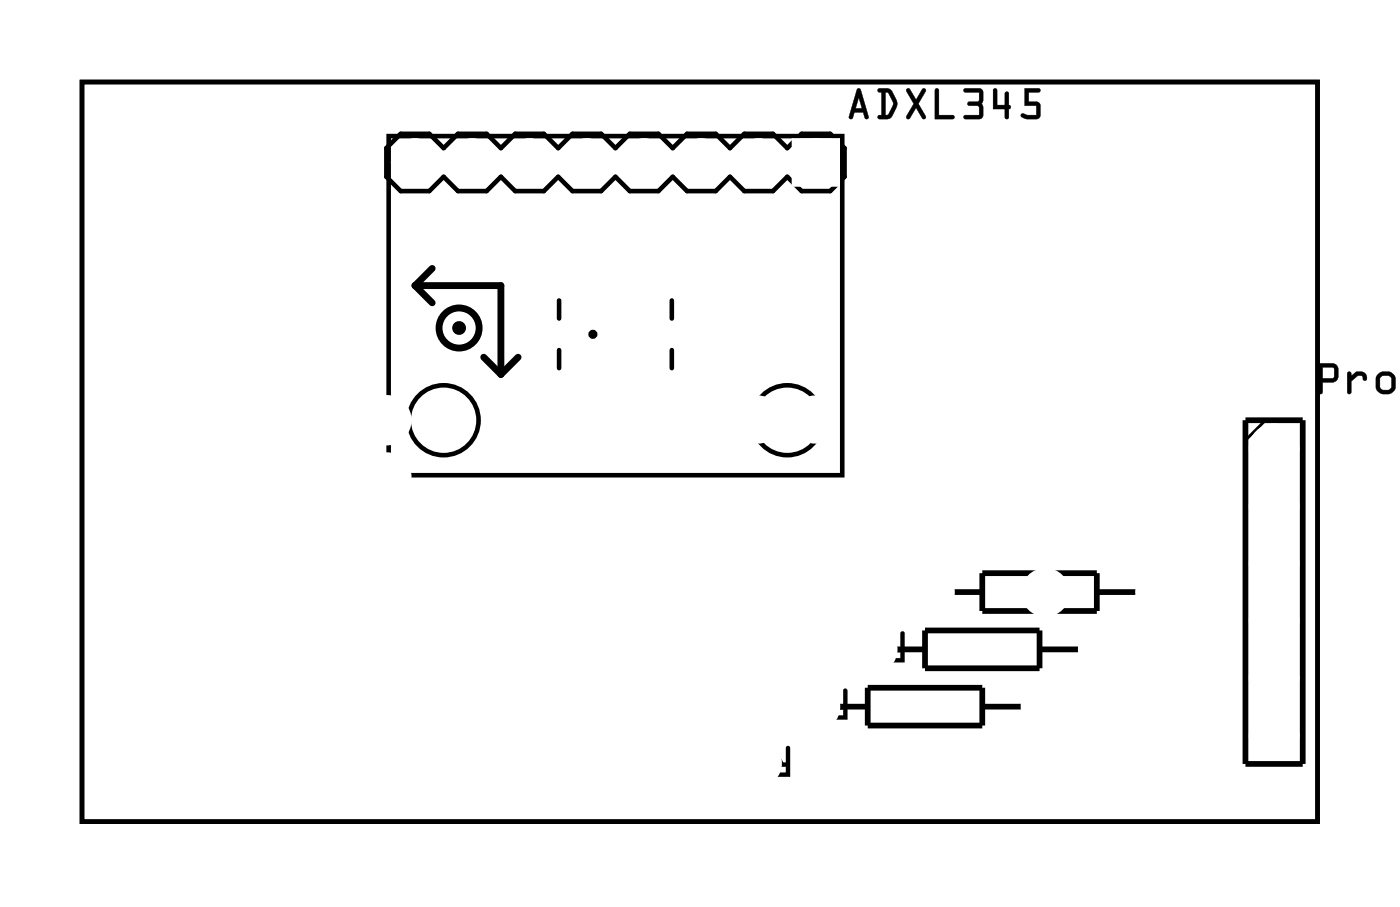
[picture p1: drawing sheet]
<svg xmlns="http://www.w3.org/2000/svg" width="62mm" height="40mm" viewBox="0 0 62 40" stroke-linecap="round" stroke-linejoin="round" font-family="sans-serif">
<g fill="none" stroke="#000" stroke-width=".2">
<path d="M3.6 3.6h54.8v32.8h-54.8zM17.1 6.6l.7-.7h1.2l.7 .7 .6-.7h1.3l.6 .7 .6-.7h1.3l.7 .7 .6-.7h1.3l.6 .7 .6-.7h1.3l.6 .7 .7-.7h1.2l.7 .7 .6-.7h1.3l.6 .7 .6-.7h1.3l.7 .7v1.2l-.7 .7h-1.3l-.6-.7-.6 .7h-1.3l-.6-.7-.7 .7h-1.2l-.7-.7-.6 .7h-1.3l-.6-.7-.6 .7h-1.3l-.6-.7-.7 .7h-1.3l-.6-.7-.6 .7h-1.3l-.6-.7-.7 .7h-1.2l-.7-.7zM17.2 6h20.2v15.1h-20.2zM24.8 13.3v.8M24.8 15.5v.8M29.8 13.3v.8M29.8 15.5v.8"/>
<circle cx="19.7" cy="18.6" r="1.55"/>
<circle cx="26.3" cy="14.8" r=".1"/>
<circle cx="34.9" cy="18.6" r="1.55"/>
</g>
<g fill="#000">
<path d="M38 3.9l.2 .1 .3 1.2v.1l-.1-.1-.1-.2h-.4l-.1 .3-.2-.1zM38 3.9l-.4 1.3 .2 .1 .1-.3h.4v.2l.2 .1v-.1l-.3-1.2zM38.1 4.3l-.2 .5h.3zM38.1 4.3l.1 .5h-.3zM38.9 3.9l.6 .1 .3 .6-.3 .6-.5 .1a.1 .1 0 0 1-.1-.1 .1 .1 0 0 1 .1-.1h.1v-1h-.2zM39 4v.1h.1v1h-.1l-.1 .1 .5 .1 .3-.5v-.4l-.2-.4zM39.3 4.1v1h.1l.2-.5-.2-.5zM39.3 4.1h.1l.2 .5-.3 .5zM40.2 3.9l.2 .1 .2 .4 .3-.4a.1 .1 0 0 1 .1-.1 .11 .11 0 0 1 .1 .2l-.4 .5 .4 .5a.11 .11 0 0 1-.1 .2 .1 .1 0 0 1-.1-.1l-.3-.4-.2 .4a.11 .11 0 0 1-.2 .1 .1 .1 0 0 1 0-.2l.3-.5-.3-.5zM40.2 4v.1l.3 .5-.3 .6h.2l.2-.4 .3 .4 .1 .1v-.2l-.3-.5 .3-.6h-.1l-.3 .4-.2-.4zM41.5 3.9l.1 .1v1.1h.6a.1 .1 0 0 1 .1 .1 .1 .1 0 0 1-.1 .1h-.7zM41.5 4v1.3h.8v-.2h-.7v-1.1zM42.8 3.9h.6l.2 .2-.1 .5 .1 .6-.2 .1h-.6a.1 .1 0 0 1-.1-.1 .1 .1 0 0 1 .1-.1h.6v-.4h-.4a.1 .1 0 0 1-.1-.1 .1 .1 0 0 1 .1-.1h.4v-.4h-.6zM42.8 4v.1h.6v.4h-.4l-.1 .1 .1 .1h.4v.4h-.6l-.1 .1 .8 .1 .1-.2-.1-.5 .1-.6-.2-.1zM44.1 3.9l.1 .1v.7h.4v-.5a.1 .1 0 0 1 .1-.1 .1 .1 0 0 1 0 .1v.5a.09 .09 0 0 1 .1 0 .09 .09 0 0 1-.1 .1v.4a.1 .1 0 0 1 0 .1 .1 .1 0 0 1-.1-.1v-.4h-.6zM44.1 4l-.1 .8h.6v.4l.1 .1v-.5l.1-.1h-.1v-.6h-.1v.6h-.4v-.7zM45.4 3.9h.7a.1 .1 0 0 1 .1 .1 .1 .1 0 0 1-.1 .1h-.5v.4l.5 .1v.6l-.1 .1-.7-.1a.1 .1 0 0 1 0-.1 .1 .1 0 0 1 .1-.1l.6 .1v-.4h-.6zM45.4 3.9v.8h.6v.4l-.6-.1-.1 .2 .2 .1h.5l.1-.2v-.5l-.1-.1h-.4v-.4h.5v-.1z"/>
<path d="M38 3.9l.2 .1 .3 1.2v.1l-.1-.1-.1-.2h-.4l-.1 .2h-.1zM38.1 4.3l-.2 .5h.3zM38.9 3.9l.6 .1a.8 .8 0 0 1 .1 1.1l-.2 .2-.5-.1v-.1h.2v-1h-.2zM39.3 4.1v1l.3-.5-.2-.5zM40.2 3.9l.2 .1 .2 .4 .3-.4h.2l-.4 .6 .3 .5v.2l-.1-.1-.3-.4-.2 .4h-.2l.3-.6zM41.5 3.9l.1 .1v1.1h.7v.2h-.8zM42.8 3.9h.6l.2 .1-.1 .6 .1 .5-.1 .2-.8-.1 .1-.1h.6v-.4h-.4l-.1-.1 .1-.1h.4v-.4h-.6zM44.1 3.9l.1 .1v.7h.4v-.6h.1v.6h.1l-.1 .1v.5l-.1-.1v-.4h-.6zM45.4 3.9h.7v.1v.1h-.5v.4h.4l.1 .1v.6l-.1 .1h-.4a.15 .15 0 0 1-.3 0 .16 .16 0 0 1 .1-.3l.6 .1v-.4h-.6z"/>
<path d="M3.6 3.6v32.8h54.8v-32.8zM3.6 3.6h54.8v32.8h-54.8z"/>
<path d="M58.5 16.1h.7l.2 .3-.1 .5-.6 .1v.4a.1 .1 0 0 1-.1 .1 .1 .1 0 0 1-.1-.1zM58.5 16.1v1.3l.1 .1v-.1v-.5h.7v-.5l-.1-.3zM58.7 16.3v.5l.4-.1v-.4zM58.6 16.3h.6v.5h-.6zM59.8 16.5h.1v.2l.2-.2a.33 .33 0 0 1 .4 0 .33 .33 0 0 1 .1 .3 .14 .14 0 0 1-.2 0 .14 .14 0 0 1 0-.1h-.2l-.3 .2v.5a.1 .1 0 0 1-.1 .1 .1 .1 0 0 1-.1-.1zM59.8 16.5v1l.1-.1v-.5l.3-.3 .2 .1 .2 .2a.23 .23 0 0 0 0-.3 .23 .23 0 0 0-.2-.1h-.3l-.2 .2v-.2zM61 17a.51 .51 0 0 1 1 0 .51 .51 0 0 1-1 0zM61 17a.5 .5 0 0 0 1 0 .5 .5 0 0 0-1 0zM61.2 16.7v.5l.1 .1 .4-.1v-.5h-.4zM61.2 16.7l.4-.1 .1 .1v.5l-.1 .1h-.3l-.1-.1zM62.1 16.5v1.4zM62.1 16.5v1.3zM62.1 16.7v.5zM62.1 16.6v.6zM62.1 16.5v1zM62.1 16.5v1zM62.1 16.5v1zM62.1 16.5v1zM62.1 17v.3zM62.1 17v.3zM62.1 16.5v1zM62.1 16.5v1zM62.1 16.5v1zM62.1 16.5v1zM62.1 16.5v1zM62.1 16.5v1zM62.1 16v.3zM62.1 16v.3zM62.1 16.5v1zM62.1 16.5v1zM62.1 16.5v1.4zM62.1 16.5v1.3zM62.1 16.7v.5zM62.1 16.6v.6z"/>
<path d="M58.5 16.1h.7l.1 .3v.5l-.6 .1v.4l-.1 .1-.1-.1zM58.7 16.3v.5h.4v-.5zM59.8 16.5h.1v.2l.2-.2a.33 .33 0 0 1 .4 0 .33 .33 0 0 1 .1 .3 .12 .12 0 0 1-.1 0 .12 .12 0 0 1-.1-.1h-.2l-.3 .2v.5l-.1 .1zM61 17a.5 .5 0 0 1 1 0 .5 .5 0 0 1-1 0zM61.2 16.7v.5l.1 .1h.3l.1-.1v-.4l-.1-.1zM62.1 16.5v1.3zM62.1 16.7v.5zM62.1 16.5v1zM62.1 16.5v1zM62.1 17v.3zM62.1 16.5v1zM62.1 16.5v1zM62.1 16.5v1zM62.1 16v.3zM62.1 16.5v1zM62.1 16.5v1.3zM62.1 16.7v.5z"/>
<path d="M34.2 33.1h.1l.4 .7h.2v-.7h.1v.1v1.2h-.6a.31 .31 0 0 1-.2-.3 .31 .31 0 0 1 .3-.3zM34.4 34v.3h.5v-.3zM32.9 33.1h.9l-.1 .2h-.6v.3l.4 .1 .1 .1h-.1l-.4 .1v.4h.6v.1h-.6l-.2-.1z"/>
<path d="M34.2 33.1h.1l.4 .7h.2l-.1-.6a.1 .1 0 0 1 .1-.1 .1 .1 0 0 1 .1 .1v1.2h-.6a.32 .32 0 0 1-.2-.3 .32 .32 0 0 1 .3-.3l-.3-.6zM34.2 33.1v.1l.3 .6a.31 .31 0 0 0-.3 .3 .31 .31 0 0 0 .2 .3h.6v-1.2v-.1h-.1v.7h-.2l-.4-.7zM34.4 34v.2l.5 .1v-.3zM34.4 34h.5v.3h-.5zM32.9 33.1h.8a.1 .1 0 0 1 .1 .1 .1 .1 0 0 1-.1 .1h-.6v.3l.4 .1a.1 .1 0 0 1 .1 .1 .1 .1 0 0 1-.1 .1h-.4v.4h.6a.1 .1 0 0 1 .1 .1 .1 .1 0 0 1-.1 0h-.6l-.2-.1zM33 33.1l-.1 1.2 .2 .1h.6v-.1h-.6v-.4l.4-.1h.1l-.1-.1h-.4v-.5h.6l.1-.1z"/>
<path d="M36.7 30.6h.2l.4 .7h.1v-.7l.1-.1 .1 .1v1.3h-.6a.31 .31 0 0 1-.3-.4 .31 .31 0 0 1 .4-.2zM36.9 31.5v.2h.5v-.2zM35.6 30.6h.1v.4h.6l-.1 .9-.1-.1v-.6h-.4v.5h-.1v-.5l-.1-.1 .1-.1z"/>
<path d="M36.7 30.6h.2l.4 .7h.1v-.7a.1 .1 0 0 1 .1-.1 .1 .1 0 0 1 .1 .1v1.3h-.6a.32 .32 0 0 1-.3-.4 .32 .32 0 0 1 .4-.2l-.4-.6zM36.7 30.6v.1l.4 .6a.31 .31 0 0 0-.4 .2 .31 .31 0 0 0 .3 .4h.6v-1.3h-.1h-.1v.7h-.1l-.4-.7zM36.9 31.5v.2h.5v-.2zM36.9 31.5l.5-.1v.3h-.5zM35.6 30.6h.1v.4h.6v.8a.1 .1 0 0 1-.1 .1 .1 .1 0 0 1-.1-.1v-.6h-.4l.1 .5a.1 .1 0 0 1-.1 .1 .1 .1 0 0 1-.1-.1v-.5a.09 .09 0 0 1-.1-.1 .09 .09 0 0 1 .1-.1zM35.6 30.6v.4l-.1 .1 .1 .1v.5h.1v-.5h.4v.6l.1 .1 .1-.9h-.6v-.4z"/>
<path d="M39.3 28h.1l.4 .7h.1v-.6l.2-.1v.1v1.3h-.6a.31 .31 0 0 1-.3-.4 .31 .31 0 0 1 .4-.3zM39.4 28.9l.1 .3h.4v-.3zM38 28.1l.5-.1a.15 .15 0 0 1 .3 0 .15 .15 0 0 1-.1 .2h-.5v.4h.5v.8h-.7v-.2h.5v-.4h-.4l-.1-.1z"/>
<path d="M39.3 28h.1l.4 .7h.1v-.6a.1 .1 0 0 1 .1-.1 .1 .1 0 0 1 .1 .1v1.3h-.6a.32 .32 0 0 1-.3-.4 .32 .32 0 0 1 .4-.3l-.4-.6zM39.3 28v.1l.3 .6a.31 .31 0 0 0-.4 .3 .31 .31 0 0 0 .3 .4h.6v-1.3v-.1l-.1 .1-.1 .6h-.1l-.4-.7zM39.5 28.9v.3h.4v-.3zM39.4 28.9h.5v.3h-.4zM38 28h.5l.3 .1a.1 .1 0 0 1 0 .1 .1 .1 0 0 1-.1 0h-.5v.4h.5v.8h-.6a.1 .1 0 0 1-.1-.1 .1 .1 0 0 1 .1-.1h.4v-.4h-.4l-.1-.1zM38 28.1v.6h.1l.4 .1v.4h-.5v.1l.7 .1v-.8h-.6v-.4h.7v-.1l-.2-.1z"/>
</g>
<g fill="none" stroke="#000" stroke-width=".3">
<path d="M18.4 12.7h3.8v3.9M18.4 12.7l.8 .7M19.2 11.9l-.8 .8M21.5 15.8l.7 .8M23 15.8l-.8 .8"/>
<circle cx="20.4" cy="14.5" r=".15"/>
<circle cx="20.4" cy="14.5" r=".89"/>
</g>
<path d="M55.2 18.6h2.6v15.3h-2.6zM37.1 31.3h1.4M38.5 30.5h5.1v1.7h-5.1zM39.7 28.8h1.3M41 28h5.1v1.6h-5.1zM42.2 26.3h1.4M43.6 31.3h1.8M43.6 25.4h5v1.7h-5zM46.1 28.8h1.8M48.6 26.3h1.9" fill="none" stroke="#000" stroke-width=".25"/>
<path d="M56.1 18.6l-.9 .9" fill="none" stroke="#000" stroke-width=".13"/>
<circle cx="36.2" cy="7.2" r=".72" fill="#fff"/>
<circle cx="36.2" cy="7.2" r=".72" fill="none" stroke="#fff" stroke-width=".69" stroke-linecap="butt"/>
<path d="M35.5 6.5h1.4v1.4h-1.4z" fill="#fff"/>
<path d="M35.5 6.5h1.4v1.4h-1.4z" fill="none" stroke="#fff" stroke-width=".69" stroke-linecap="butt"/>
<circle cx="33.6" cy="7.2" r=".72" fill="#fff"/>
<circle cx="33.6" cy="7.2" r=".72" fill="none" stroke="#fff" stroke-width=".69" stroke-linecap="butt"/>
<circle cx="31.1" cy="7.2" r=".72" fill="#fff"/>
<circle cx="31.1" cy="7.2" r=".72" fill="none" stroke="#fff" stroke-width=".69" stroke-linecap="butt"/>
<circle cx="28.6" cy="7.2" r=".72" fill="#fff"/>
<circle cx="28.6" cy="7.2" r=".72" fill="none" stroke="#fff" stroke-width=".69" stroke-linecap="butt"/>
<circle cx="26" cy="7.2" r=".72" fill="#fff"/>
<circle cx="26" cy="7.2" r=".72" fill="none" stroke="#fff" stroke-width=".69" stroke-linecap="butt"/>
<circle cx="23.5" cy="7.2" r=".72" fill="#fff"/>
<circle cx="23.5" cy="7.2" r=".72" fill="none" stroke="#fff" stroke-width=".69" stroke-linecap="butt"/>
<circle cx="20.9" cy="7.2" r=".72" fill="#fff"/>
<circle cx="20.9" cy="7.2" r=".72" fill="none" stroke="#fff" stroke-width=".69" stroke-linecap="butt"/>
<circle cx="18.4" cy="7.2" r=".72" fill="#fff"/>
<circle cx="18.4" cy="7.2" r=".72" fill="none" stroke="#fff" stroke-width=".69" stroke-linecap="butt"/>
<circle cx="36.2" cy="7.2" r=".72" fill="#fff"/>
<circle cx="36.2" cy="7.2" r=".72" fill="none" stroke="#fff" stroke-width=".69" stroke-linecap="butt"/>
<path d="M35.5 6.5h1.4v1.4h-1.4z" fill="#fff"/>
<path d="M35.5 6.5h1.4v1.4h-1.4z" fill="none" stroke="#fff" stroke-width=".69" stroke-linecap="butt"/>
<circle cx="33.6" cy="7.2" r=".72" fill="#fff"/>
<circle cx="33.6" cy="7.2" r=".72" fill="none" stroke="#fff" stroke-width=".69" stroke-linecap="butt"/>
<circle cx="31.1" cy="7.2" r=".72" fill="#fff"/>
<circle cx="31.1" cy="7.2" r=".72" fill="none" stroke="#fff" stroke-width=".69" stroke-linecap="butt"/>
<circle cx="28.6" cy="7.2" r=".72" fill="#fff"/>
<circle cx="28.6" cy="7.2" r=".72" fill="none" stroke="#fff" stroke-width=".69" stroke-linecap="butt"/>
<circle cx="26" cy="7.2" r=".72" fill="#fff"/>
<circle cx="26" cy="7.2" r=".72" fill="none" stroke="#fff" stroke-width=".69" stroke-linecap="butt"/>
<circle cx="23.5" cy="7.2" r=".72" fill="#fff"/>
<circle cx="23.5" cy="7.2" r=".72" fill="none" stroke="#fff" stroke-width=".69" stroke-linecap="butt"/>
<circle cx="20.9" cy="7.2" r=".72" fill="#fff"/>
<circle cx="20.9" cy="7.2" r=".72" fill="none" stroke="#fff" stroke-width=".69" stroke-linecap="butt"/>
<circle cx="18.4" cy="7.2" r=".72" fill="#fff"/>
<circle cx="18.4" cy="7.2" r=".72" fill="none" stroke="#fff" stroke-width=".69" stroke-linecap="butt"/>
<circle cx="53.9" cy="19.9" r=".72" fill="#fff"/>
<circle cx="53.9" cy="19.9" r=".72" fill="none" stroke="#fff" stroke-width=".69" stroke-linecap="butt"/>
<circle cx="53.9" cy="22.4" r=".72" fill="#fff"/>
<circle cx="53.9" cy="22.4" r=".72" fill="none" stroke="#fff" stroke-width=".69" stroke-linecap="butt"/>
<circle cx="53.9" cy="25" r=".72" fill="#fff"/>
<circle cx="53.9" cy="25" r=".72" fill="none" stroke="#fff" stroke-width=".69" stroke-linecap="butt"/>
<circle cx="53.9" cy="27.5" r=".72" fill="#fff"/>
<circle cx="53.9" cy="27.5" r=".72" fill="none" stroke="#fff" stroke-width=".69" stroke-linecap="butt"/>
<circle cx="53.9" cy="30" r=".72" fill="#fff"/>
<circle cx="53.9" cy="30" r=".72" fill="none" stroke="#fff" stroke-width=".69" stroke-linecap="butt"/>
<circle cx="53.9" cy="32.6" r=".72" fill="#fff"/>
<circle cx="53.9" cy="32.6" r=".72" fill="none" stroke="#fff" stroke-width=".69" stroke-linecap="butt"/>
<circle cx="51.4" cy="18.6" r=".72" fill="#fff"/>
<circle cx="51.4" cy="18.6" r=".72" fill="none" stroke="#fff" stroke-width=".69" stroke-linecap="butt"/>
<circle cx="48.9" cy="18.6" r=".72" fill="#fff"/>
<circle cx="48.9" cy="18.6" r=".72" fill="none" stroke="#fff" stroke-width=".69" stroke-linecap="butt"/>
<circle cx="46.3" cy="18.6" r=".72" fill="#fff"/>
<circle cx="46.3" cy="18.6" r=".72" fill="none" stroke="#fff" stroke-width=".69" stroke-linecap="butt"/>
<circle cx="43.8" cy="18.6" r=".72" fill="#fff"/>
<circle cx="43.8" cy="18.6" r=".72" fill="none" stroke="#fff" stroke-width=".69" stroke-linecap="butt"/>
<circle cx="41.2" cy="18.6" r=".72" fill="#fff"/>
<circle cx="41.2" cy="18.6" r=".72" fill="none" stroke="#fff" stroke-width=".69" stroke-linecap="butt"/>
<circle cx="42.6" cy="21.5" r=".72" fill="#fff"/>
<circle cx="42.6" cy="21.5" r=".72" fill="none" stroke="#fff" stroke-width=".69" stroke-linecap="butt"/>
<circle cx="40.1" cy="21.5" r=".72" fill="#fff"/>
<circle cx="40.1" cy="21.5" r=".72" fill="none" stroke="#fff" stroke-width=".69" stroke-linecap="butt"/>
<circle cx="38.7" cy="18.6" r=".72" fill="#fff"/>
<circle cx="38.7" cy="18.6" r=".72" fill="none" stroke="#fff" stroke-width=".69" stroke-linecap="butt"/>
<circle cx="36.2" cy="18.6" r=".72" fill="#fff"/>
<circle cx="36.2" cy="18.6" r=".72" fill="none" stroke="#fff" stroke-width=".69" stroke-linecap="butt"/>
<circle cx="33.6" cy="18.6" r=".72" fill="#fff"/>
<circle cx="33.6" cy="18.6" r=".72" fill="none" stroke="#fff" stroke-width=".69" stroke-linecap="butt"/>
<circle cx="31.1" cy="18.6" r=".72" fill="#fff"/>
<circle cx="31.1" cy="18.6" r=".72" fill="none" stroke="#fff" stroke-width=".69" stroke-linecap="butt"/>
<circle cx="28.5" cy="18.6" r=".72" fill="#fff"/>
<circle cx="28.5" cy="18.6" r=".72" fill="none" stroke="#fff" stroke-width=".69" stroke-linecap="butt"/>
<circle cx="26" cy="18.6" r=".72" fill="#fff"/>
<circle cx="26" cy="18.6" r=".72" fill="none" stroke="#fff" stroke-width=".69" stroke-linecap="butt"/>
<circle cx="23.5" cy="18.6" r=".72" fill="#fff"/>
<circle cx="23.5" cy="18.6" r=".72" fill="none" stroke="#fff" stroke-width=".69" stroke-linecap="butt"/>
<circle cx="23.5" cy="33.8" r=".72" fill="#fff"/>
<circle cx="23.5" cy="33.8" r=".72" fill="none" stroke="#fff" stroke-width=".69" stroke-linecap="butt"/>
<circle cx="26" cy="33.8" r=".72" fill="#fff"/>
<circle cx="26" cy="33.8" r=".72" fill="none" stroke="#fff" stroke-width=".69" stroke-linecap="butt"/>
<circle cx="28.5" cy="33.8" r=".72" fill="#fff"/>
<circle cx="28.5" cy="33.8" r=".72" fill="none" stroke="#fff" stroke-width=".69" stroke-linecap="butt"/>
<circle cx="31.1" cy="33.8" r=".72" fill="#fff"/>
<circle cx="31.1" cy="33.8" r=".72" fill="none" stroke="#fff" stroke-width=".69" stroke-linecap="butt"/>
<circle cx="33.6" cy="33.8" r=".72" fill="#fff"/>
<circle cx="33.6" cy="33.8" r=".72" fill="none" stroke="#fff" stroke-width=".69" stroke-linecap="butt"/>
<circle cx="36.2" cy="33.8" r=".72" fill="#fff"/>
<circle cx="36.2" cy="33.8" r=".72" fill="none" stroke="#fff" stroke-width=".69" stroke-linecap="butt"/>
<circle cx="38.7" cy="33.8" r=".72" fill="#fff"/>
<circle cx="38.7" cy="33.8" r=".72" fill="none" stroke="#fff" stroke-width=".69" stroke-linecap="butt"/>
<circle cx="41.2" cy="33.8" r=".72" fill="#fff"/>
<circle cx="41.2" cy="33.8" r=".72" fill="none" stroke="#fff" stroke-width=".69" stroke-linecap="butt"/>
<circle cx="43.8" cy="33.8" r=".72" fill="#fff"/>
<circle cx="43.8" cy="33.8" r=".72" fill="none" stroke="#fff" stroke-width=".69" stroke-linecap="butt"/>
<circle cx="46.3" cy="33.8" r=".72" fill="#fff"/>
<circle cx="46.3" cy="33.8" r=".72" fill="none" stroke="#fff" stroke-width=".69" stroke-linecap="butt"/>
<circle cx="48.9" cy="33.8" r=".72" fill="#fff"/>
<circle cx="48.9" cy="33.8" r=".72" fill="none" stroke="#fff" stroke-width=".69" stroke-linecap="butt"/>
<circle cx="51.4" cy="33.8" r=".72" fill="#fff"/>
<circle cx="51.4" cy="33.8" r=".72" fill="none" stroke="#fff" stroke-width=".69" stroke-linecap="butt"/>
<circle cx="33.6" cy="14.8" r=".7" fill="#fff"/>
<circle cx="33.6" cy="14.8" r=".7" fill="none" stroke="#fff" stroke-width=".76" stroke-linecap="butt"/>
<circle cx="43.8" cy="14.8" r=".7" fill="#fff"/>
<circle cx="43.8" cy="14.8" r=".7" fill="none" stroke="#fff" stroke-width=".76" stroke-linecap="butt"/>
<circle cx="5.7" cy="27.4" r=".7" fill="#fff"/>
<circle cx="5.7" cy="27.4" r=".7" fill="none" stroke="#fff" stroke-width=".76" stroke-linecap="butt"/>
<circle cx="5.7" cy="33.9" r=".7" fill="#fff"/>
<circle cx="5.7" cy="33.9" r=".7" fill="none" stroke="#fff" stroke-width=".76" stroke-linecap="butt"/>
<circle cx="10.2" cy="27.4" r=".7" fill="#fff"/>
<circle cx="10.2" cy="27.4" r=".7" fill="none" stroke="#fff" stroke-width=".76" stroke-linecap="butt"/>
<circle cx="10.2" cy="33.9" r=".7" fill="#fff"/>
<circle cx="10.2" cy="33.9" r=".7" fill="none" stroke="#fff" stroke-width=".76" stroke-linecap="butt"/>
<circle cx="5.7" cy="17.2" r=".7" fill="#fff"/>
<circle cx="5.7" cy="17.2" r=".7" fill="none" stroke="#fff" stroke-width=".76" stroke-linecap="butt"/>
<circle cx="5.7" cy="23.7" r=".7" fill="#fff"/>
<circle cx="5.7" cy="23.7" r=".7" fill="none" stroke="#fff" stroke-width=".76" stroke-linecap="butt"/>
<circle cx="10.2" cy="17.2" r=".7" fill="#fff"/>
<circle cx="10.2" cy="17.2" r=".7" fill="none" stroke="#fff" stroke-width=".76" stroke-linecap="butt"/>
<circle cx="10.2" cy="23.7" r=".7" fill="#fff"/>
<circle cx="10.2" cy="23.7" r=".7" fill="none" stroke="#fff" stroke-width=".76" stroke-linecap="butt"/>
<circle cx="5.7" cy="7.1" r=".7" fill="#fff"/>
<circle cx="5.7" cy="7.1" r=".7" fill="none" stroke="#fff" stroke-width=".76" stroke-linecap="butt"/>
<circle cx="5.7" cy="13.6" r=".7" fill="#fff"/>
<circle cx="5.7" cy="13.6" r=".7" fill="none" stroke="#fff" stroke-width=".76" stroke-linecap="butt"/>
<circle cx="10.2" cy="7.1" r=".7" fill="#fff"/>
<circle cx="10.2" cy="7.1" r=".7" fill="none" stroke="#fff" stroke-width=".76" stroke-linecap="butt"/>
<circle cx="10.2" cy="13.6" r=".7" fill="#fff"/>
<circle cx="10.2" cy="13.6" r=".7" fill="none" stroke="#fff" stroke-width=".76" stroke-linecap="butt"/>
<circle cx="36.2" cy="31.3" r=".7" fill="#fff"/>
<circle cx="36.2" cy="31.3" r=".7" fill="none" stroke="#fff" stroke-width=".76" stroke-linecap="butt"/>
<circle cx="46.3" cy="31.3" r=".7" fill="#fff"/>
<circle cx="46.3" cy="31.3" r=".7" fill="none" stroke="#fff" stroke-width=".76" stroke-linecap="butt"/>
<circle cx="38.7" cy="28.8" r=".7" fill="#fff"/>
<circle cx="38.7" cy="28.8" r=".7" fill="none" stroke="#fff" stroke-width=".76" stroke-linecap="butt"/>
<circle cx="48.9" cy="28.8" r=".7" fill="#fff"/>
<circle cx="48.9" cy="28.8" r=".7" fill="none" stroke="#fff" stroke-width=".76" stroke-linecap="butt"/>
<circle cx="41.3" cy="26.3" r=".7" fill="#fff"/>
<circle cx="41.3" cy="26.3" r=".7" fill="none" stroke="#fff" stroke-width=".76" stroke-linecap="butt"/>
<circle cx="51.4" cy="26.3" r=".7" fill="#fff"/>
<circle cx="51.4" cy="26.3" r=".7" fill="none" stroke="#fff" stroke-width=".76" stroke-linecap="butt"/>
<circle cx="54" cy="7.2" r=".74" fill="#fff"/>
<circle cx="54" cy="7.2" r=".74" fill="none" stroke="#fff" stroke-width=".76" stroke-linecap="butt"/>
<circle cx="51.4" cy="7.2" r=".74" fill="#fff"/>
<circle cx="51.4" cy="7.2" r=".74" fill="none" stroke="#fff" stroke-width=".76" stroke-linecap="butt"/>
<circle cx="48.9" cy="7.2" r=".74" fill="#fff"/>
<circle cx="48.9" cy="7.2" r=".74" fill="none" stroke="#fff" stroke-width=".76" stroke-linecap="butt"/>
<circle cx="17.1" cy="18.6" r=".74" fill="#fff"/>
<circle cx="17.1" cy="18.6" r=".74" fill="none" stroke="#fff" stroke-width=".76" stroke-linecap="butt"/>
<circle cx="17.1" cy="21.2" r=".74" fill="#fff"/>
<circle cx="17.1" cy="21.2" r=".74" fill="none" stroke="#fff" stroke-width=".76" stroke-linecap="butt"/>
<circle cx="17.1" cy="23.7" r=".74" fill="#fff"/>
<circle cx="17.1" cy="23.7" r=".74" fill="none" stroke="#fff" stroke-width=".76" stroke-linecap="butt"/>
<circle cx="17.1" cy="26.3" r=".74" fill="#fff"/>
<circle cx="17.1" cy="26.3" r=".74" fill="none" stroke="#fff" stroke-width=".76" stroke-linecap="butt"/>
<circle cx="33.6" cy="12.3" r=".7" fill="#fff"/>
<circle cx="33.6" cy="12.3" r=".7" fill="none" stroke="#fff" stroke-width=".76" stroke-linecap="butt"/>
<circle cx="43.8" cy="12.3" r=".7" fill="#fff"/>
<circle cx="43.8" cy="12.3" r=".7" fill="none" stroke="#fff" stroke-width=".76" stroke-linecap="butt"/>
<circle cx="46.4" cy="26.3" r=".7" fill="#fff"/>
<circle cx="46.4" cy="26.3" r=".7" fill="none" stroke="#fff" stroke-width=".76" stroke-linecap="butt"/>
<circle cx="22.2" cy="26.3" r=".7" fill="#fff"/>
<circle cx="22.2" cy="26.3" r=".7" fill="none" stroke="#fff" stroke-width=".76" stroke-linecap="butt"/>
<circle cx="56.5" cy="19.9" r=".74" fill="#fff"/>
<circle cx="56.5" cy="19.9" r=".74" fill="none" stroke="#fff" stroke-width=".76" stroke-linecap="butt"/>
<circle cx="56.5" cy="22.4" r=".74" fill="#fff"/>
<circle cx="56.5" cy="22.4" r=".74" fill="none" stroke="#fff" stroke-width=".76" stroke-linecap="butt"/>
<circle cx="56.5" cy="25" r=".74" fill="#fff"/>
<circle cx="56.5" cy="25" r=".74" fill="none" stroke="#fff" stroke-width=".76" stroke-linecap="butt"/>
<circle cx="56.5" cy="27.5" r=".74" fill="#fff"/>
<circle cx="56.5" cy="27.5" r=".74" fill="none" stroke="#fff" stroke-width=".76" stroke-linecap="butt"/>
<circle cx="56.5" cy="30.1" r=".74" fill="#fff"/>
<circle cx="56.5" cy="30.1" r=".74" fill="none" stroke="#fff" stroke-width=".76" stroke-linecap="butt"/>
<circle cx="56.5" cy="32.6" r=".74" fill="#fff"/>
<circle cx="56.5" cy="32.6" r=".74" fill="none" stroke="#fff" stroke-width=".76" stroke-linecap="butt"/>
<circle cx="56.5" cy="19.9" r=".74" fill="#fff"/>
<circle cx="56.5" cy="19.9" r=".74" fill="none" stroke="#fff" stroke-width=".76" stroke-linecap="butt"/>
<circle cx="56.5" cy="22.4" r=".74" fill="#fff"/>
<circle cx="56.5" cy="22.4" r=".74" fill="none" stroke="#fff" stroke-width=".76" stroke-linecap="butt"/>
<circle cx="56.5" cy="25" r=".74" fill="#fff"/>
<circle cx="56.5" cy="25" r=".74" fill="none" stroke="#fff" stroke-width=".76" stroke-linecap="butt"/>
<circle cx="56.5" cy="27.5" r=".74" fill="#fff"/>
<circle cx="56.5" cy="27.5" r=".74" fill="none" stroke="#fff" stroke-width=".76" stroke-linecap="butt"/>
<circle cx="56.5" cy="30.1" r=".74" fill="#fff"/>
<circle cx="56.5" cy="30.1" r=".74" fill="none" stroke="#fff" stroke-width=".76" stroke-linecap="butt"/>
<circle cx="56.5" cy="32.6" r=".74" fill="#fff"/>
<circle cx="56.5" cy="32.6" r=".74" fill="none" stroke="#fff" stroke-width=".76" stroke-linecap="butt"/>
</svg>
